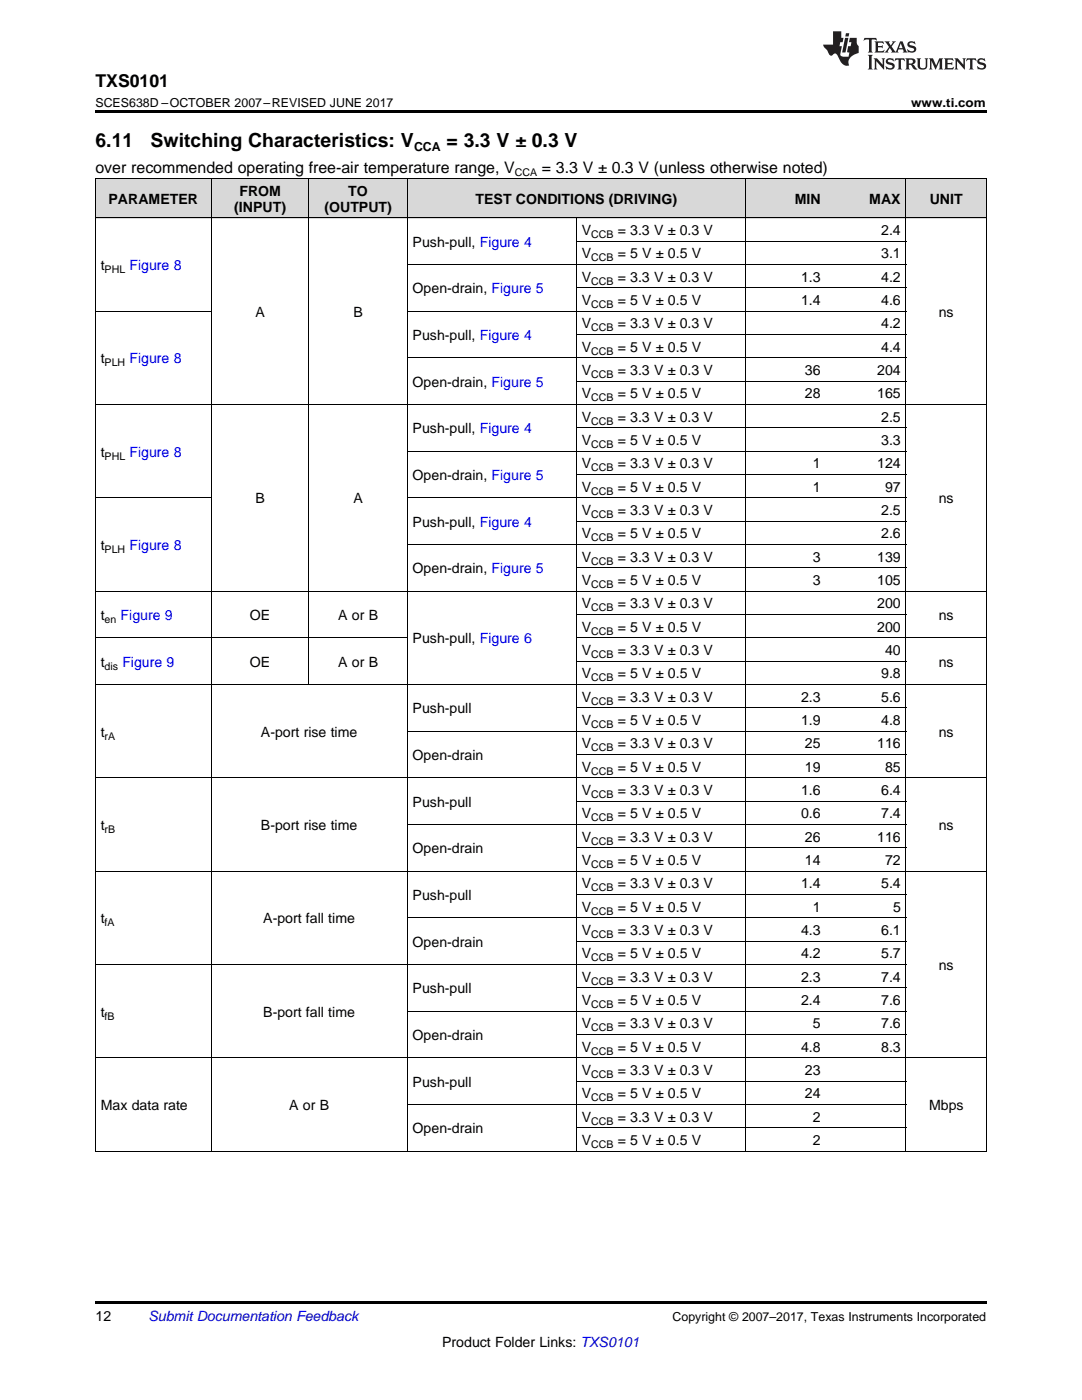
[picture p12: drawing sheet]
<svg xmlns="http://www.w3.org/2000/svg" width="216mm" height="279mm" viewBox="0 0 216 279" stroke-linecap="round" stroke-linejoin="round" font-family="sans-serif">
<defs><g id="words">
<g font-size="3.9">
<text x="19" y="29.3">6.11</text>
<text x="30.1" y="29.3">Switching Characteristics: V</text>
<text x="89.1" y="29.3">= 3.3 V ± 0.3 V</text>
</g>
<text font-size="3.5" x="19" y="17.3">TXS0101</text>
<g font-size="3.2">
<text x="19" y="34.4">over recommended operating free-air temperature range, V</text>
<text x="108.1" y="34.4">= 3.3 V ± 0.3 V (unless otherwise noted)</text>
</g>
<g font-size="2.8">
<text x="21.7" y="40.7">PARAMETER</text>
<text x="47.8" y="39.1">FROM</text>
<text x="69.5" y="39.1">TO</text>
<text x="94.9" y="40.7">TEST CONDITIONS (DRIVING)</text>
<text x="158.6" y="40.7">MIN</text>
<text x="173.5" y="40.7">MAX</text>
<text x="185.5" y="40.7">UNIT</text>
<text x="46.7" y="42.3">(INPUT)</text>
<text x="64.7" y="42.3">(OUTPUT)</text>
<text x="116.1" y="46.9">V</text>
<text x="123.3" y="46.9">= 3.3 V ± 0.3 V</text>
<text x="175.8" y="46.9">2.4</text>
<text x="20.1" y="53.9">t</text>
<text x="82.3" y="49.2">Push-pull, Figure 4</text>
<text x="116.1" y="51.6">V</text>
<text x="123.3" y="51.6">= 5 V ± 0.5 V</text>
<text x="175.8" y="51.6">3.1</text>
<text x="82.3" y="58.6">Open-drain, Figure 5</text>
<text x="116.1" y="56.2">V</text>
<text x="123.3" y="56.2">= 3.3 V ± 0.3 V</text>
<text x="159.8" y="56.2">1.3</text>
<text x="175.8" y="56.2">4.2</text>
<text x="51" y="63.2">A</text>
<text x="70.5" y="63.2">B</text>
<text x="116.1" y="60.9">V</text>
<text x="116.1" y="65.5">V</text>
<text x="123.3" y="60.9">= 5 V ± 0.5 V</text>
<text x="123.3" y="65.5">= 3.3 V ± 0.3 V</text>
<text x="159.8" y="60.9">1.4</text>
<text x="175.8" y="60.9">4.6</text>
<text x="175.8" y="65.5">4.2</text>
<text x="187.3" y="63.2">ns</text>
<text x="82.3" y="67.9">Push-pull, Figure 4</text>
<text x="116.1" y="70.2">V</text>
<text x="123.3" y="70.2">= 5 V ± 0.5 V</text>
<text x="175.8" y="70.2">4.4</text>
<text x="20.1" y="72.5">t</text>
<text x="82.3" y="77.2">Open-drain, Figure 5</text>
<text x="116.1" y="74.9">V</text>
<text x="123.3" y="74.9">= 3.3 V ± 0.3 V</text>
<text x="160.6" y="74.9">36</text>
<text x="175" y="74.9">204</text>
<text x="116.1" y="79.5">V</text>
<text x="123.3" y="79.5">= 5 V ± 0.5 V</text>
<text x="160.6" y="79.5">28</text>
<text x="175" y="79.5">165</text>
<text x="82.3" y="86.5">Push-pull, Figure 4</text>
<text x="116.1" y="84.2">V</text>
<text x="116.1" y="88.8">V</text>
<text x="123.3" y="84.2">= 3.3 V ± 0.3 V</text>
<text x="123.3" y="88.8">= 5 V ± 0.5 V</text>
<text x="175.8" y="84.2">2.5</text>
<text x="175.8" y="88.8">3.3</text>
<text x="20.1" y="91.2">t</text>
<text x="82.3" y="95.8">Open-drain, Figure 5</text>
<text x="116.1" y="93.5">V</text>
<text x="123.3" y="93.5">= 3.3 V ± 0.3 V</text>
<text x="162.2" y="93.5">1</text>
<text x="175" y="93.5">124</text>
<text x="51" y="100.5">B</text>
<text x="70.5" y="100.5">A</text>
<text x="116.1" y="98.1">V</text>
<text x="123.3" y="98.1">= 5 V ± 0.5 V</text>
<text x="162.2" y="98.1">1</text>
<text x="176.6" y="98.1">97</text>
<text x="187.3" y="100.5">ns</text>
<text x="82.3" y="105.1">Push-pull, Figure 4</text>
<text x="116.1" y="102.8">V</text>
<text x="116.1" y="107.5">V</text>
<text x="123.3" y="102.8">= 3.3 V ± 0.3 V</text>
<text x="123.3" y="107.5">= 5 V ± 0.5 V</text>
<text x="175.8" y="102.8">2.5</text>
<text x="175.8" y="107.5">2.6</text>
<text x="20.1" y="109.8">t</text>
<text x="116.1" y="112.1">V</text>
<text x="123.3" y="112.1">= 3.3 V ± 0.3 V</text>
<text x="162.2" y="112.1">3</text>
<text x="175" y="112.1">139</text>
<text x="82.3" y="114.4">Open-drain, Figure 5</text>
<text x="116.1" y="116.8">V</text>
<text x="123.3" y="116.8">= 5 V ± 0.5 V</text>
<text x="162.2" y="116.8">3</text>
<text x="175" y="116.8">105</text>
<text x="20.1" y="123.8">t</text>
<text x="49.9" y="123.8">OE</text>
<text x="67.5" y="123.8">A or B</text>
<text x="116.1" y="121.4">V</text>
<text x="123.3" y="121.4">= 3.3 V ± 0.3 V</text>
<text x="175" y="121.4">200</text>
<text x="187.3" y="123.8">ns</text>
<text x="82.3" y="128.4">Push-pull, Figure 6</text>
<text x="116.1" y="126.1">V</text>
<text x="116.1" y="130.7">V</text>
<text x="123.3" y="126.1">= 5 V ± 0.5 V</text>
<text x="123.3" y="130.7">= 3.3 V ± 0.3 V</text>
<text x="175" y="126.1">200</text>
<text x="176.6" y="130.7">40</text>
<text x="20.1" y="133.1">t</text>
<text x="49.9" y="133.1">OE</text>
<text x="67.5" y="133.1">A or B</text>
<text x="116.1" y="135.4">V</text>
<text x="123.3" y="135.4">= 5 V ± 0.5 V</text>
<text x="175.8" y="135.4">9.8</text>
<text x="187.3" y="133.1">ns</text>
<text x="82.3" y="142.4">Push-pull</text>
<text x="116.1" y="140.1">V</text>
<text x="123.3" y="140.1">= 3.3 V ± 0.3 V</text>
<text x="159.8" y="140.1">2.3</text>
<text x="175.8" y="140.1">5.6</text>
<text x="20.1" y="147">t</text>
<text x="52.1" y="147">A-port rise time</text>
<text x="116.1" y="144.7">V</text>
<text x="116.1" y="149.4">V</text>
<text x="123.3" y="144.7">= 5 V ± 0.5 V</text>
<text x="123.3" y="149.4">= 3.3 V ± 0.3 V</text>
<text x="159.8" y="144.7">1.9</text>
<text x="160.6" y="149.4">25</text>
<text x="175" y="149.4">116</text>
<text x="175.8" y="144.7">4.8</text>
<text x="187.3" y="147">ns</text>
<text x="82.3" y="151.7">Open-drain</text>
<text x="116.1" y="154">V</text>
<text x="123.3" y="154">= 5 V ± 0.5 V</text>
<text x="160.6" y="154">19</text>
<text x="176.6" y="154">85</text>
<text x="82.3" y="161">Push-pull</text>
<text x="116.1" y="158.7">V</text>
<text x="123.3" y="158.7">= 3.3 V ± 0.3 V</text>
<text x="159.8" y="158.7">1.6</text>
<text x="175.8" y="158.7">6.4</text>
<text x="20.1" y="165.7">t</text>
<text x="52.1" y="165.7">B-port rise time</text>
<text x="116.1" y="163.3">V</text>
<text x="116.1" y="168">V</text>
<text x="123.3" y="163.3">= 5 V ± 0.5 V</text>
<text x="123.3" y="168">= 3.3 V ± 0.3 V</text>
<text x="159.8" y="163.3">0.6</text>
<text x="160.6" y="168">26</text>
<text x="175" y="168">116</text>
<text x="175.8" y="163.3">7.4</text>
<text x="187.3" y="165.7">ns</text>
<text x="82.3" y="170.3">Open-drain</text>
<text x="116.1" y="172.6">V</text>
<text x="123.3" y="172.6">= 5 V ± 0.5 V</text>
<text x="160.6" y="172.6">14</text>
<text x="176.6" y="172.6">72</text>
<text x="82.3" y="179.6">Push-pull</text>
<text x="116.1" y="177.3">V</text>
<text x="123.3" y="177.3">= 3.3 V ± 0.3 V</text>
<text x="159.8" y="177.3">1.4</text>
<text x="175.8" y="177.3">5.4</text>
<text x="20.1" y="184.3">t</text>
<text x="52.5" y="184.3">A-port fall time</text>
<text x="116.1" y="182">V</text>
<text x="123.3" y="182">= 5 V ± 0.5 V</text>
<text x="162.2" y="182">1</text>
<text x="178.2" y="182">5</text>
<text x="82.3" y="188.9">Open-drain</text>
<text x="116.1" y="186.6">V</text>
<text x="116.1" y="191.3">V</text>
<text x="123.3" y="186.6">= 3.3 V ± 0.3 V</text>
<text x="123.3" y="191.3">= 5 V ± 0.5 V</text>
<text x="159.8" y="186.6">4.3</text>
<text x="159.8" y="191.3">4.2</text>
<text x="175.8" y="186.6">6.1</text>
<text x="175.8" y="191.3">5.7</text>
<text x="116.1" y="195.9">V</text>
<text x="123.3" y="195.9">= 3.3 V ± 0.3 V</text>
<text x="159.8" y="195.9">2.3</text>
<text x="175.8" y="195.9">7.4</text>
<text x="187.3" y="193.6">ns</text>
<text x="20.1" y="202.9">t</text>
<text x="52.5" y="202.9">B-port fall time</text>
<text x="82.3" y="198.3">Push-pull</text>
<text x="116.1" y="200.6">V</text>
<text x="123.3" y="200.6">= 5 V ± 0.5 V</text>
<text x="159.8" y="200.6">2.4</text>
<text x="175.8" y="200.6">7.6</text>
<text x="82.3" y="207.6">Open-drain</text>
<text x="116.1" y="205.2">V</text>
<text x="116.1" y="209.9">V</text>
<text x="123.3" y="205.2">= 3.3 V ± 0.3 V</text>
<text x="123.3" y="209.9">= 5 V ± 0.5 V</text>
<text x="159.8" y="209.9">4.8</text>
<text x="162.2" y="205.2">5</text>
<text x="175.8" y="205.2">7.6</text>
<text x="175.8" y="209.9">8.3</text>
<text x="116.1" y="214.6">V</text>
<text x="123.3" y="214.6">= 3.3 V ± 0.3 V</text>
<text x="160.6" y="214.6">23</text>
<text x="20.1" y="221.5">Max data rate</text>
<text x="57.7" y="221.5">A or B</text>
<text x="82.3" y="216.9">Push-pull</text>
<text x="116.1" y="219.2">V</text>
<text x="123.3" y="219.2">= 5 V ± 0.5 V</text>
<text x="160.6" y="219.2">24</text>
<text x="185.4" y="221.5">Mbps</text>
<text x="82.3" y="226.2">Open-drain</text>
<text x="116.1" y="223.9">V</text>
<text x="123.3" y="223.9">= 3.3 V ± 0.3 V</text>
<text x="162.2" y="223.9">2</text>
<text x="116.1" y="228.5">V</text>
<text x="123.3" y="228.5">= 5 V ± 0.5 V</text>
<text x="162.2" y="228.5">2</text>
<text x="19" y="263.6">12</text>
<text x="88.2" y="268.9">Product Folder Links: TXS0101</text>
</g>
<g font-size="2.8" fill="#00f">
<text x="25.8" y="53.9">Figure 8</text>
<text x="25.8" y="72.5">Figure 8</text>
<text x="25.8" y="91.2">Figure 8</text>
<text x="25.8" y="109.8">Figure 8</text>
<text x="24.1" y="123.8">Figure 9</text>
<text x="24.4" y="133.1">Figure 9</text>
</g>
<text font-size="2.8" fill="#0000c8" x="29.6" y="263.6">Submit Documentation Feedback</text>
<g font-size="2.5">
<text x="19" y="21.4">SCES638D –OCTOBER 2007–REVISED JUNE 2017</text>
<text x="181.8" y="21.4">www.ti.com</text>
<text x="82.6" y="30.1">CCA</text>
<text x="134.2" y="263.6">Copyright © 2007–2017, Texas Instruments Incorporated</text>
</g>
<g font-size="2.1">
<text x="102.7" y="35.1">CCA</text>
<text x="118" y="47.5">CCB</text>
<text x="118" y="52.1">CCB</text>
<text x="20.9" y="54.5">PHL</text>
<text x="118" y="56.8">CCB</text>
<text x="118" y="61.5">CCB</text>
<text x="118" y="66.1">CCB</text>
<text x="118" y="70.8">CCB</text>
<text x="20.9" y="73.1">PLH</text>
<text x="118" y="75.4">CCB</text>
<text x="118" y="80.1">CCB</text>
<text x="118" y="84.7">CCB</text>
<text x="118" y="89.4">CCB</text>
<text x="20.9" y="91.7">PHL</text>
<text x="118" y="94.1">CCB</text>
<text x="118" y="98.7">CCB</text>
<text x="118" y="103.4">CCB</text>
<text x="20.9" y="110.3">PLH</text>
<text x="118" y="108">CCB</text>
<text x="118" y="112.7">CCB</text>
<text x="118" y="117.3">CCB</text>
<text x="20.9" y="124.3">en</text>
<text x="118" y="122">CCB</text>
<text x="118" y="126.6">CCB</text>
<text x="118" y="131.3">CCB</text>
<text x="20.9" y="133.6">dis</text>
<text x="118" y="136">CCB</text>
<text x="118" y="140.6">CCB</text>
<text x="20.9" y="147.6">rA</text>
<text x="118" y="145.3">CCB</text>
<text x="118" y="149.9">CCB</text>
<text x="118" y="154.6">CCB</text>
<text x="118" y="159.2">CCB</text>
<text x="20.9" y="166.2">rB</text>
<text x="118" y="163.9">CCB</text>
<text x="118" y="168.6">CCB</text>
<text x="118" y="173.2">CCB</text>
<text x="118" y="177.9">CCB</text>
<text x="20.9" y="184.9">fA</text>
<text x="118" y="182.5">CCB</text>
<text x="118" y="187.2">CCB</text>
<text x="118" y="191.8">CCB</text>
<text x="118" y="196.5">CCB</text>
<text x="20.9" y="203.5">fB</text>
<text x="118" y="201.2">CCB</text>
<text x="118" y="205.8">CCB</text>
<text x="118" y="210.5">CCB</text>
<text x="118" y="215.1">CCB</text>
<text x="118" y="219.8">CCB</text>
<text x="118" y="224.4">CCB</text>
<text x="118" y="229.1">CCB</text>
</g>
</g></defs>
<g fill="#d8d8d8">
<path d="M19 35.7h23.2v7.8h-23.2z"/>
<path d="M42.2 35.7h19.5v7.8h-19.5z"/>
<path d="M61.7 35.7h19.6v7.8h-19.6z"/>
<path d="M81.3 35.7h33.7v7.8h-33.7z"/>
<path d="M115 35.7h33.8v7.8h-33.8z"/>
<path d="M148.8 35.7h16v7.8h-16z"/>
<path d="M164.8 35.7h16v7.8h-16z"/>
<path d="M180.8 35.7h16v7.8h-16z"/>
</g>
<path d="M19 22h177.8v.5h-177.8zM19 229.8h.2zM61.6 229.8h.1zM81.2 229.8h.1zM114.9 229.8h.1zM148.7 229.8h.1zM164.7 229.8h.1zM180.7 229.8h.1zM196.7 229.8h.1zM19 259.7h177.8v.5h-177.8z" fill="#000"/>
<g fill="none" stroke="#000" stroke-width=".2">
<path d="M19 35.6l177.8 .1v194.1M19.1 35.7v194.1M42.1 35.7v194.1M61.6 35.7v101M81.2 35.7v194.1M148.8 35.7v194.1M180.8 35.7v194.1M19 43.5h177.8M81.3 52.8h99.5M115 43.5v186.3M115 57.4h65.8M115 48.1h65.8"/>
<path d="M19 62.1h23.2M81.3 71.4h99.5M81.3 62.1h99.5M115 76.1h65.8M115 66.8h65.8M19 99.4h23.2M19 80.7h177.8M81.3 99.4h99.5M81.3 90h99.5M115 94.7h65.8M115 85.4h65.8M19 118h177.8"/>
<path d="M81.3 108.7h99.5M115 113.3h65.8M115 104h65.8M19 136.6h177.8M19 127.3h62.2M115 132h65.8M115 127.3h81.8M115 122.6h65.8M19 155.2h177.8M81.3 145.9h99.5M115 159.9h65.8M115 150.6h65.8"/>
<path d="M115 141.3h65.8M19 173.9h177.8M81.3 164.6h99.5M115 178.5h65.8M115 169.2h65.8M19 192.5h161.8M81.3 183.2h99.5M115 197.1h65.8M115 187.8h65.8M19 211.1h177.8M81.3 201.8h99.5M115 215.8h65.8"/>
<path d="M115 206.5h65.8M19 229.7h177.8M81.3 220.4h99.5M115 225.1h65.8"/>
</g>
<g fill="#231f20">
<path d="M172.5 7.6l-.1 .5 .4-.2h.6v.1v2.1l-.2 .4h.9l-.2-.4v-2.1l.1-.1h.5l.5 .2-.2-.5zM174.5 8.3l.2 .3v1.5l-.2 .4h1.8l.2-.6a1.04 1.04 0 0 1-1.3 .2v-.7h.6l.3 .2v-.6l-.3 .2h-.6v-.6l.8-.1 .4 .3-.2-.5zM176.5 8.3l.9 1.1-.9 1.1h.8l-.2-.2 .4-.7 .5 .7-.2 .2h1.5l-.2-.2 .2-.4h.9l.1 .4-.2 .2h1l-.3-.3-.7-1.9h-.5l-.9 2-.8-1 .9-1h-.8l.1 .3-.4 .5-.3-.6 .1-.2zM179.7 8.6l.4 1h-.7zM181.3 8.4a.63 .63 0 0 0-.2 .7 .63 .63 0 0 0 .6 .4l.6 .2 .1 .2a.75 .75 0 0 1-.7 .4 .75 .75 0 0 1-.6-.5l.1 .7 .1-.1a1.11 1.11 0 0 0 1.5-.6 1.13 1.13 0 0 0-1.2-.8l-.1-.4a1.04 1.04 0 0 1 1.2 .2l-.2-.5-.2 .1-.4-.2zM173.2 10.9l.2 .4v2.2l-.2 .4h1l-.3-.4v-2.2l.3-.4zM174.3 11.6l.3 .4v1.5l-.3 .4h.8l-.2-.4v-1.3l1.5 1.7v-1.9l.2-.4h-.7l.2 .4v.9l-1.1-1.3zM177 11.8a.62 .62 0 0 0-.2 .7 .62 .62 0 0 0 .6 .4l.6 .1 .1 .3a.76 .76 0 0 1-.7 .3 .76 .76 0 0 1-.7-.4l.2 .7 .1-.1a1.11 1.11 0 0 0 1.5-.6 1.13 1.13 0 0 0-1.2-.8l-.1-.4a1.04 1.04 0 0 1 1.2 .2l-.2-.6-.2 .1-.5-.1zM178.7 11.6l-.2 .6a.61 .61 0 0 1 .8-.3v1.6l-.2 .4h.9l-.2-.4v-1.6a.63 .63 0 0 1 .7 .3l-.1-.6zM180.6 11.6l.3 .4v1.5l-.3 .4h1l-.2-.2-.1-.8 .6 .2a.76 .76 0 0 0 1.2 .7l-1-1a.58 .58 0 0 0 .6-.5 .58 .58 0 0 0-.5-.6zM181.4 11.9h.1a.45 .45 0 0 1 .5 .1 .45 .45 0 0 1 .1 .5l-.8 .2zM182.9 11.6l.2 .2a2.17 2.17 0 0 0 .3 1.9 .99 .99 0 0 0 1.6-.6v-1.1l.2-.4h-.7l.2 .2a1.92 1.92 0 0 1-.2 1.8 .6 .6 0 0 1-.9-.5v-1.1l.2-.4zM185.4 11.6l.2 .4v1.5l-.2 .4h.7l-.2-.4v-1.4l.8 1.8 .8-1.8v1.4l-.2 .4h.9l-.2-.4v-1.5l.2-.4h-.8l-.6 1.5-.6-1.5zM188.4 11.6l.2 .4v1.5l-.2 .4h1.8l.1-.6a1.04 1.04 0 0 1-1.2 .1v-.6h.5l.4 .2v-.6l-.4 .2h-.5v-.7h.8l.3 .3-.1-.6zM190.5 11.6l.2 .4v1.5l-.2 .4h.7l-.2-.4v-1.3l1.5 1.7v-1.9l.2-.4h-.7l.2 .4v.9l-1.1-1.3zM192.9 11.6l-.1 .6a.61 .61 0 0 1 .7-.3l.1 1.6-.3 .4h1l-.3-.4 .1-1.6a.63 .63 0 0 1 .7 .3l-.1-.6zM195.2 11.8a.62 .62 0 0 0-.2 .7 .62 .62 0 0 0 .6 .4l.6 .1 .1 .3a.76 .76 0 0 1-.7 .3 .76 .76 0 0 1-.6-.4l.1 .7 .1-.1a1.11 1.11 0 0 0 1.6-.6 1.13 1.13 0 0 0-1.3-.8l-.1-.4a1.04 1.04 0 0 1 1.2 .2l-.1-.6-.2 .1-.5-.1z"/>
<path d="M166.2 6.3v2.6h-1.9v.4l.8 .9a.91 .91 0 0 0 1 .8 .56 .56 0 0 1 .5-.3 .56 .56 0 0 1 .5 .3l.4 .8a1.53 1.53 0 0 0 1.9 1.2 1.54 1.54 0 0 1 1-2.1l.9-.3v-1.4a1.52 1.52 0 0 1-.4-1.6h-1.3l-.2 .8h.5l-.2 .8h-.5l-.1 1v.2l.4 .1-.2 .8a1.93 1.93 0 0 1-1.6-.3l.3-1.8h-.5l.2-.8h.4l.2-.8h-.4v-1.3zM168.6 7.6l-.6 2.9h.7l.6-2.9zM168.8 6.6l-.1 .7h.6l.2-.7z"/>
</g>
<use href="#words"/>
</svg>
